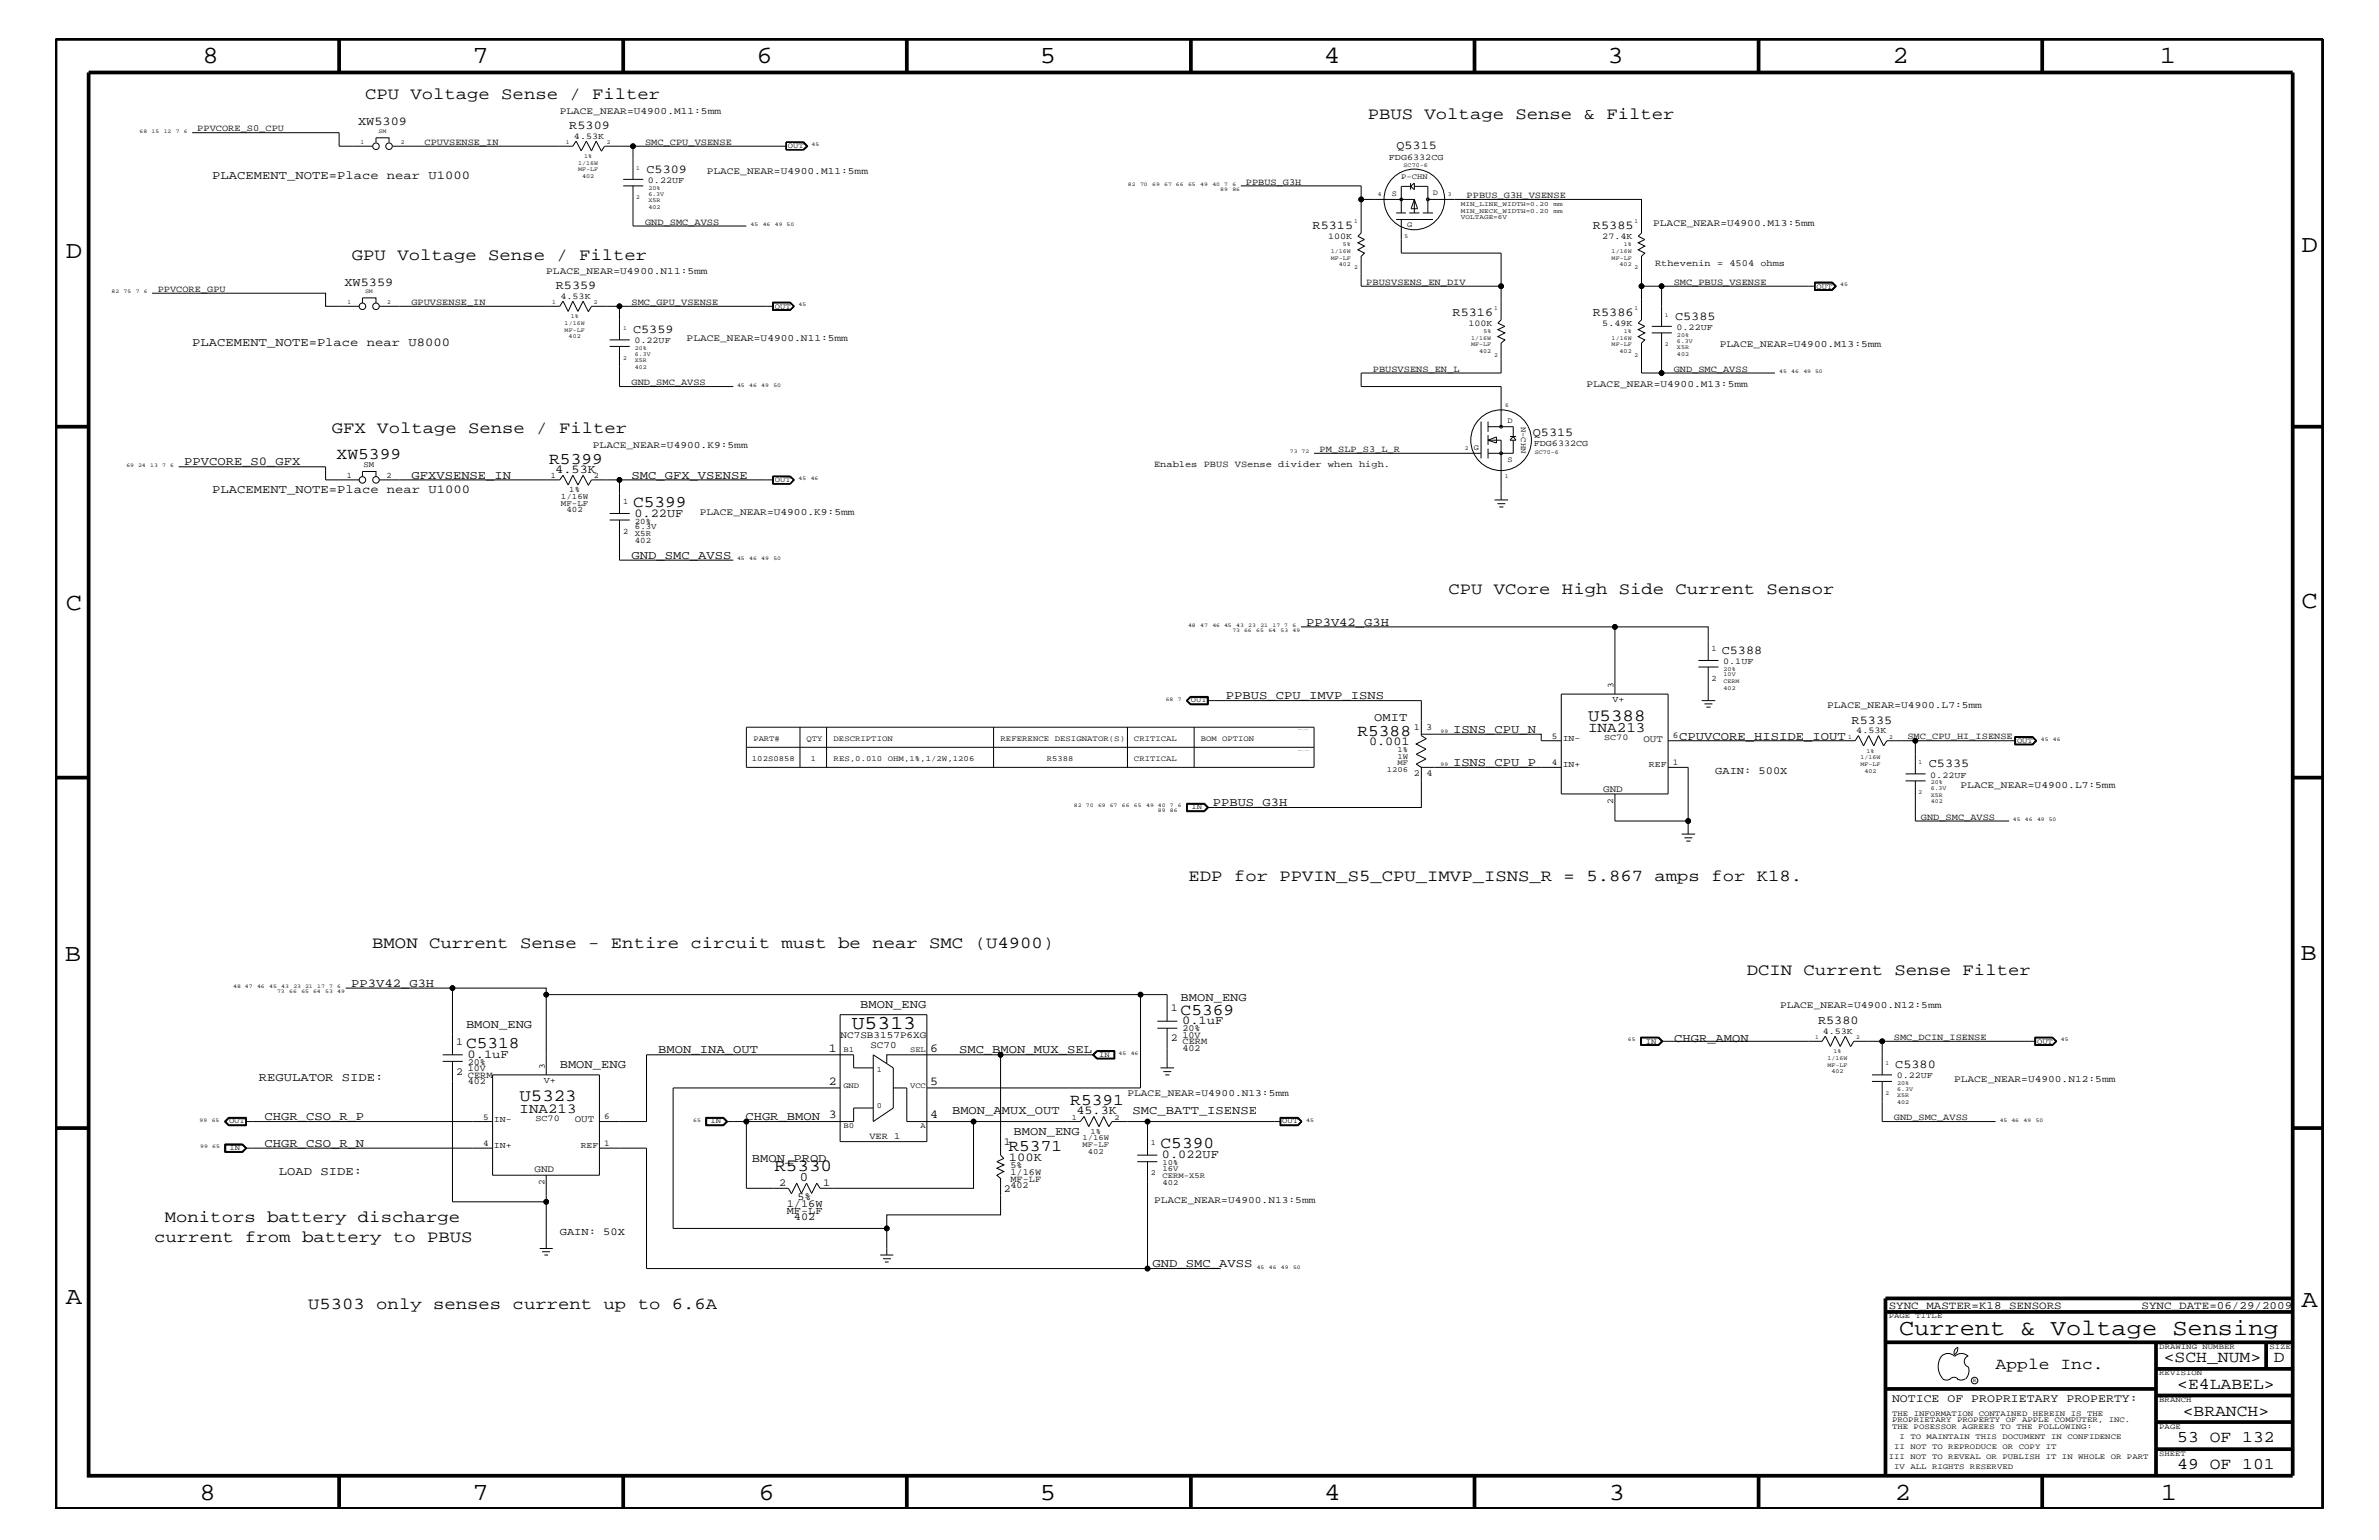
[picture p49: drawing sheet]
<svg xmlns="http://www.w3.org/2000/svg" width="432mm" height="279mm" viewBox="0 0 432 279" stroke-linecap="round" stroke-linejoin="round" font-family="sans-serif">
<defs><g id="words">
<g font-size="4.5">
<text x="36.7" y="11.5">8</text>
<text x="85.8" y="11.5">7</text>
<text x="137.3" y="11.5">6</text>
<text x="188.7" y="11.5">5</text>
<text x="240.3" y="11.5">4</text>
<text x="291.8" y="11.5">3</text>
<text x="343.5" y="11.5">2</text>
<text x="392" y="11.5">1</text>
<text x="11.9" y="46.8">D</text>
<text x="417.7" y="45.7">D</text>
<text x="11.9" y="110.6">C</text>
<text x="417.7" y="110.3">C</text>
<text x="11.8" y="174.3">B</text>
<text x="417.6" y="174.2">B</text>
<text x="11.9" y="236.7">A</text>
<text x="417.7" y="237.1">A</text>
<text x="36.2" y="272.1">8</text>
<text x="85.8" y="272.1">7</text>
<text x="137.7" y="272.1">6</text>
<text x="188.7" y="272.1">5</text>
<text x="240.4" y="272.1">4</text>
<text x="292" y="272.1">3</text>
<text x="343.9" y="272.1">2</text>
<text x="392.2" y="272.1">1</text>
</g>
<text font-size="4.1" x="344.7" y="242.3">Current &amp; Voltage Sensing</text>
<text font-size="3.6" x="154.6" y="186.6">U5313</text>
<g font-size="3.1">
<text x="288.2" y="130.8">U5388</text>
<text x="94.3" y="199.8">U5323</text>
<text x="140.5" y="212.5">R5330</text>
</g>
<g font-size="3">
<text x="66.3" y="18">CPU Voltage Sense / Filter</text>
<text x="248.2" y="21.6">PBUS Voltage Sense &amp; Filter</text>
<text x="63.9" y="47.1">GPU Voltage Sense / Filter</text>
<text x="60.2" y="78.6">GFX Voltage Sense / Filter</text>
<text x="61.1" y="83.3">XW5399</text>
<text x="99.7" y="84.1">R5399</text>
<text x="114.9" y="92">C5399</text>
<text x="262.9" y="107.7">CPU VCore High Side Current Sensor</text>
<text x="246.4" y="133.5">R5388</text>
<text x="215.7" y="159.9">EDP for PPVIN_S5_CPU_IMVP_ISNS_R = 5.867 amps for K18.</text>
<text x="67.6" y="172">BMON Current Sense - Entire circuit must be near SMC (U4900)</text>
<text x="317" y="176.8">DCIN Current Sense Filter</text>
<text x="214.3" y="184.1">C5369</text>
<text x="84.6" y="190.2">C5318</text>
<text x="194.3" y="200.4">R5391</text>
<text x="183" y="208.8">R5371</text>
<text x="210.7" y="208.3">C5390</text>
<text x="29.9" y="221.7">Monitors battery discharge</text>
<text x="28" y="225.3">current from battery to PBUS</text>
<text x="55.9" y="237.4">U5303 only senses current up to 6.6A</text>
<text x="362.2" y="248.4">Apple Inc.</text>
<text x="392.7" y="247.1">&lt;SCH_NUM&gt;</text>
<text x="395.2" y="252">&lt;E4LABEL&gt;</text>
<text x="412.7" y="247.1">D</text>
<text x="396.2" y="256.8">&lt;BRANCH&gt;</text>
<text x="395.2" y="261.6">53 OF 132</text>
<text x="395.2" y="266.6">49 OF 101</text>
</g>
<text font-size="2.6" x="288.2" y="132.8">INA213</text>
<text font-size="2.5" x="94.3" y="201.9">INA213</text>
<text font-size="2.4" x="145.2" y="214.2">0</text>
<g font-size="2.2">
<text x="65" y="22.7">XW5309</text>
<text x="103.3" y="23.5">R5309</text>
<text x="253.4" y="27.1">Q5315</text>
<text x="38.5" y="32.5">PLACEMENT_NOTE=Place near U1000</text>
<text x="117.3" y="31.4">C5309</text>
<text x="238.3" y="41.5">R5315</text>
<text x="289.1" y="41.5">R5385</text>
<text x="62.5" y="51.8">XW5359</text>
<text x="100.9" y="52.5">R5359</text>
<text x="263.7" y="57.3">R5316</text>
<text x="289.1" y="57.3">R5386</text>
<text x="304" y="58">C5385</text>
<text x="34.9" y="62.9">PLACEMENT_NOTE=Place near U8000</text>
<text x="114.9" y="60.4">C5359</text>
<text x="278.2" y="79">Q5315</text>
<text x="33.4" y="84.4">PPVCORE_S0_GFX</text>
<text x="38.5" y="89.5">PLACEMENT_NOTE=Place near U1000</text>
<text x="74.7" y="86.9">GFXVSENSE_IN</text>
<text x="100.8" y="85.8">4.53K</text>
<text x="114.6" y="86.9">SMC_GFX_VSENSE</text>
<text x="115.1" y="93.8">0.22UF</text>
<text x="114.6" y="101.4">GND_SMC_AVSS</text>
<text x="237.1" y="113.6">PP3V42_G3H</text>
<text x="312.5" y="118.6">C5388</text>
<text x="222.5" y="126.9">PPBUS_CPU_IMVP_ISNS</text>
<text x="249.4" y="130.8">OMIT</text>
<text x="336.1" y="131.3">R5335</text>
<text x="248.5" y="135.2">0.001</text>
<text x="263.7" y="133">ISNS_CPU_N</text>
<text x="304.8" y="134.2">CPUVCORE_HISIDE_IOUT</text>
<text x="263.7" y="139">ISNS_CPU_P</text>
<text x="350.1" y="139.2">C5335</text>
<text x="220.1" y="146.2">PPBUS_G3H</text>
<text x="63.8" y="179">PP3V42_G3H</text>
<text x="156.1" y="182.9">BMON_ENG</text>
<text x="214.3" y="181.6">BMON_ENG</text>
<text x="214.5" y="185.9">0.1uF</text>
<text x="330" y="185.9">R5380</text>
<text x="84.6" y="186.5">BMON_ENG</text>
<text x="84.8" y="192">0.1uF</text>
<text x="119.5" y="191.1">BMON_INA_OUT</text>
<text x="150.5" y="190.8">1</text>
<text x="168.8" y="190.8">6</text>
<text x="174.1" y="191.1">SMC_BMON_MUX_SEL</text>
<text x="303.9" y="189">CHGR_AMON</text>
<text x="47" y="196.2">REGULATOR SIDE:</text>
<text x="101.6" y="193.7">BMON_ENG</text>
<text x="150.5" y="196.8">2</text>
<text x="168.8" y="196.8">5</text>
<text x="344" y="193.7">C5380</text>
<text x="48" y="203.2">CHGR_CSO_R_P</text>
<text x="135.3" y="203.2">CHGR_BMON</text>
<text x="150.5" y="202.9">3</text>
<text x="168.8" y="202.9">4</text>
<text x="172.8" y="202">BMON_AMUX_OUT</text>
<text x="195.4" y="202.1">45.3K</text>
<text x="205.6" y="202">SMC_BATT_ISENSE</text>
<text x="48" y="208.1">CHGR_CSO_R_N</text>
<text x="184" y="205.9">BMON_ENG</text>
<text x="50.6" y="213.2">LOAD SIDE:</text>
<text x="136.5" y="210.8">BMON_PROD</text>
<text x="183.1" y="210.7">100K</text>
<text x="210.9" y="210.2">0.022UF</text>
<text x="209.2" y="229.9">GND_SMC_AVSS</text>
</g>
<text font-size="2.1" x="343.4" y="254.4">NOTICE OF PROPRIETARY PROPERTY:</text>
<g font-size="2">
<text x="342.8" y="237.4">SYNC_MASTER=K18_SENSORS</text>
<text x="388.7" y="237.4">SYNC_DATE=06/29/2009</text>
</g>
<g font-size="1.9">
<text x="311.3" y="140.4">GAIN: 500X</text>
<text x="212.5" y="183.5">1</text>
<text x="82.8" y="189.5">1</text>
<text x="212.5" y="188.9">2</text>
<text x="82.8" y="195">2</text>
<text x="182.2" y="207.7">1</text>
<text x="141.4" y="215.3">2</text>
<text x="149.4" y="215.3">1</text>
<text x="142.8" y="220.2">MF-LF</text>
<text x="142.8" y="219">1/16W</text>
<text x="144.1" y="221.4">402</text>
<text x="144.8" y="217.8">5%</text>
<text x="182.2" y="216.2">2</text>
<text x="101.6" y="224.1">GAIN: 50X</text>
</g>
<g font-size="1.8">
<text x="101.6" y="20.7">PLACE_NEAR=U4900.M11:5mm</text>
<text x="128.3" y="31.6">PLACE_NEAR=U4900.M11:5mm</text>
<text x="300.1" y="41.1">PLACE_NEAR=U4900.M13:5mm</text>
<text x="99.1" y="49.7">PLACE_NEAR=U4900.N11:5mm</text>
<text x="124.6" y="61.9">PLACE_NEAR=U4900.N11:5mm</text>
<text x="312.2" y="62.9">PLACE_NEAR=U4900.M13:5mm</text>
<text x="288" y="70.2">PLACE_NEAR=U4900.M13:5mm</text>
<text x="107.6" y="81.3">PLACE_NEAR=U4900.K9:5mm</text>
<text x="127" y="93.4">PLACE_NEAR=U4900.K9:5mm</text>
<text x="331.6" y="128.4">PLACE_NEAR=U4900.L7:5mm</text>
<text x="298.3" y="134.6">OUT</text>
<text x="291" y="143.6">GND</text>
<text x="355.9" y="142.9">PLACE_NEAR=U4900.L7:5mm</text>
<text x="323.1" y="182.9">PLACE_NEAR=U4900.N12:5mm</text>
<text x="152.6" y="188.4">NC7SB3157P6XG</text>
<text x="158" y="190.2">SC70</text>
<text x="354.7" y="196.3">PLACE_NEAR=U4900.N12:5mm</text>
<text x="104.3" y="203.7">OUT</text>
<text x="204.6" y="198.9">PLACE_NEAR=U4900.N13:5mm</text>
<text x="97" y="212.7">GND</text>
<text x="209.5" y="218.3">PLACE_NEAR=U4900.N13:5mm</text>
</g>
<g font-size="1.7">
<text x="35.8" y="23.8">PPVCORE_S0_CPU</text>
<text x="77" y="26.3">CPUVSENSE_IN</text>
<text x="117.1" y="26.3">SMC_CPU_VSENSE</text>
<text x="226.1" y="33.6">PPBUS_G3H</text>
<text x="266.2" y="35.9">PPBUS_G3H_VSENSE</text>
<text x="117.1" y="40.8">GND_SMC_AVSS</text>
<text x="28.6" y="52.9">PPVCORE_GPU</text>
<text x="248" y="51.7">PBUSVSENS_EN_DIV</text>
<text x="300.4" y="48.3">Rthevenin = 4504 ohms</text>
<text x="303.8" y="51.7">SMC_PBUS_VSENSE</text>
<text x="74.7" y="55.3">GPUVSENSE_IN</text>
<text x="114.6" y="55.3">SMC_GPU_VSENSE</text>
<text x="114.6" y="69.9">GND_SMC_AVSS</text>
<text x="249.2" y="67.5">PBUSVSENS_EN_L</text>
<text x="303.8" y="67.5">GND_SMC_AVSS</text>
<text x="239.5" y="82">PM_SLP_S3_L_R</text>
<text x="209.5" y="84.7">Enables PBUS VSense divider when high.</text>
<text x="256.6" y="132.4">1</text>
<text x="258.8" y="132.4">3</text>
<text x="346.2" y="134.1">SMC_CPU_HI_ISENSE</text>
<text x="256.6" y="140.8">2</text>
<text x="258.9" y="140.8">4</text>
<text x="348.7" y="148.7">GND_SMC_AVSS</text>
<text x="214.6" y="189.4">CERM</text>
<text x="214.6" y="187.1">20%</text>
<text x="214.6" y="190.6">402</text>
<text x="214.6" y="188.2">10V</text>
<text x="343.7" y="188.7">SMC_DCIN_ISENSE</text>
<text x="84.9" y="193.2">20%</text>
<text x="84.9" y="194.3">10V</text>
<text x="84.9" y="196.7">402</text>
<text x="84.9" y="195.5">CERM</text>
<text x="343.7" y="203.2">GND_SMC_AVSS</text>
<text x="157.8" y="206.6">VER 1</text>
<text x="183.4" y="211.9">5%</text>
<text x="183.4" y="215.6">402</text>
<text x="183.4" y="213.2">1/16W</text>
<text x="183.4" y="214.4">MF-LF</text>
</g>
<g font-size="1.6">
<text x="104.2" y="25.2">4.53K</text>
<text x="252.1" y="29">FDG6332CG</text>
<text x="117.6" y="33.1">0.22UF</text>
<text x="241" y="43.4">100K</text>
<text x="290.8" y="43.4">27.4K</text>
<text x="101.7" y="54.2">4.53K</text>
<text x="266.5" y="59.1">100K</text>
<text x="290.8" y="59.1">5.49K</text>
<text x="304.3" y="59.8">0.22UF</text>
<text x="115.1" y="62.3">0.22UF</text>
<text x="278.4" y="81">FDG6332CG</text>
<text x="292.9" y="124.9" transform="rotate(-90 292.9 124.9)">3</text>
<text x="312.8" y="120.4">0.1UF</text>
<text x="292.7" y="127.4">V+</text>
<text x="281.7" y="134.1">5</text>
<text x="283.6" y="134.4">IN-</text>
<text x="291.2" y="134.2">SC70</text>
<text x="303.6" y="133.9">6</text>
<text x="336.9" y="133">4.53K</text>
<text x="281.7" y="138.9">4</text>
<text x="283.6" y="139.2">IN+</text>
<text x="299.3" y="139.2">REF</text>
<text x="303.6" y="138.9">1</text>
<text x="350.4" y="141.1">0.22UF</text>
<text x="292.8" y="145.9" transform="rotate(-90 292.8 145.9)">2</text>
<text x="330.8" y="187.6">4.53K</text>
<text x="98.7" y="196.5">V+</text>
<text x="98.9" y="194" transform="rotate(-90 98.9 194)">3</text>
<text x="344.3" y="195.6">0.22UF</text>
<text x="87.7" y="203.1">5</text>
<text x="89.7" y="203.5">IN-</text>
<text x="97.2" y="203.4">SC70</text>
<text x="109.6" y="203">6</text>
<text x="87.7" y="208">4</text>
<text x="89.7" y="208.3">IN+</text>
<text x="105.4" y="208.3">REF</text>
<text x="109.6" y="208">1</text>
<text x="98.8" y="215.1" transform="rotate(-90 98.8 215.1)">2</text>
</g>
<g font-size="1.5">
<text x="62.9" y="86.7">1</text>
<text x="66" y="84.7">SM</text>
<text x="70.1" y="86.7">2</text>
<text x="100" y="86.7">1</text>
<text x="103.3" y="89.3">1%</text>
<text x="107.8" y="86.7">2</text>
<text x="101.8" y="91.7">MF-LF</text>
<text x="101.8" y="90.5">1/16W</text>
<text x="102.8" y="92.9">402</text>
<text x="113.1" y="91.4">1</text>
<text x="115.2" y="95">20%</text>
<text x="113.1" y="96.8">2</text>
<text x="115.2" y="97.3">X5R</text>
<text x="115.2" y="96">6.3V</text>
<text x="115.2" y="98.5">402</text>
<text x="310.6" y="118.1">1</text>
<text x="310.6" y="123.5">2</text>
</g>
<g font-size="1.4">
<text x="143" y="26.9">OUT</text>
<text x="252.6" y="35.6">S</text>
<text x="254.3" y="32.5">P-CHN</text>
<text x="260.1" y="35.3">D</text>
<text x="255.4" y="41.2">G</text>
<text x="329.7" y="52.4">OUT</text>
<text x="140.6" y="56">OUT</text>
<text x="273.6" y="76.8">D</text>
<text x="276.1" y="77.4" transform="rotate(90 276.1 77.4)">N-CHN</text>
<text x="267.5" y="81.6">G</text>
<text x="273.6" y="83.8">S</text>
<text x="140.6" y="87.5">OUT</text>
<text x="216.2" y="127.5">OUT</text>
<text x="136.7" y="134.4">PART#</text>
<text x="146.4" y="134.4">QTY</text>
<text x="151.3" y="134.4">DESCRIPTION</text>
<text x="181.6" y="134.4">REFERENCE DESIGNATOR(S)</text>
<text x="205.8" y="134.4">CRITICAL</text>
<text x="217.9" y="134.4">BOM OPTION</text>
<text x="253.7" y="137.7">1W</text>
<text x="253.7" y="136.4">1%</text>
<text x="366.1" y="134.7">OUT</text>
<text x="136.5" y="138">102S0858</text>
<text x="147.2" y="138">1</text>
<text x="151.3" y="138">RES,0.010 OHM,1%,1/2W,1206</text>
<text x="190" y="138">R5388</text>
<text x="205.8" y="138">CRITICAL</text>
<text x="251.7" y="140.1">1206</text>
<text x="253.7" y="138.9">MF</text>
<text x="216.2" y="146.8">IN</text>
<text x="153.1" y="190.8">B1</text>
<text x="165.2" y="190.8">SEL</text>
<text x="199.5" y="191.7">IN</text>
<text x="298.7" y="189.3">IN</text>
<text x="369.7" y="189.3">OUT</text>
<text x="153.1" y="197.4">GND</text>
<text x="159.2" y="194.4">1</text>
<text x="165.2" y="197.4">VCC</text>
<text x="41.6" y="203.8">OUT</text>
<text x="128.9" y="203.8">IN</text>
<text x="159.2" y="201">0</text>
<text x="194.6" y="203.1">1</text>
<text x="202.3" y="203.1">2</text>
<text x="232.7" y="203.8">OUT</text>
<text x="41.7" y="208.7">IN</text>
<text x="153.1" y="204.7">B0</text>
<text x="167" y="204.7">A</text>
<text x="196.5" y="208.1">MF-LF</text>
<text x="196.5" y="206.9">1/16W</text>
<text x="197.4" y="209.3">402</text>
<text x="197.9" y="205.7">1%</text>
<text x="208.9" y="207.7">1</text>
<text x="208.9" y="213.2">2</text>
<text x="211" y="214.9">402</text>
<text x="211" y="212.5">16V</text>
<text x="211" y="213.6">CERM-X5R</text>
<text x="211" y="211.4">10%</text>
<text x="342.8" y="239.2">PAGE TITLE</text>
<text x="391.9" y="244.7">DRAWING NUMBER</text>
<text x="411.9" y="244.7">SIZE</text>
<text x="391.9" y="249.5">REVISION</text>
<text x="343.4" y="256.8">THE INFORMATION CONTAINED HEREIN IS THE</text>
<text x="391.9" y="254.4">BRANCH</text>
<text x="343.4" y="259.3">THE POSESSOR AGREES TO THE FOLLOWING:</text>
<text x="343.4" y="258">PROPRIETARY PROPERTY OF APPLE COMPUTER, INC.</text>
<text x="343.8" y="262.9">II NOT TO REPRODUCE OR COPY IT</text>
<text x="344.8" y="261.1">I TO MAINTAIN THIS DOCUMENT IN CONFIDENCE</text>
<text x="391.9" y="259.3">PAGE</text>
<text x="342.8" y="264.7">III NOT TO REVEAL OR PUBLISH IT IN WHOLE OR PART</text>
<text x="343.8" y="266.6">IV ALL RIGHTS RESERVED</text>
<text x="391.9" y="264.1">SHEET</text>
</g>
<g font-size="1.2">
<text x="265.2" y="38.6">MIN_NECK_WIDTH=0.20</text>
<text x="265.2" y="37.4">MIN_LINE_WIDTH=0.20</text>
<text x="265.2" y="39.8">VOLTAGE=6V</text>
<text x="282" y="38.6">mm</text>
<text x="282" y="37.4">mm</text>
</g>
<g font-size="1.1">
<text x="65.4" y="26.1">1</text>
<text x="68.7" y="24.1">SM</text>
<text x="72.7" y="26.1">2</text>
<text x="102.7" y="26.1">1</text>
<text x="104.9" y="29.9">1/16W</text>
<text x="106" y="28.6">1%</text>
<text x="110.2" y="26.1">2</text>
<text x="104.9" y="31.1">MF-LF</text>
<text x="105.7" y="32.3">402</text>
<text x="115.5" y="30.8">1</text>
<text x="117.7" y="35.5">6.3V</text>
<text x="117.7" y="34.4">20%</text>
<text x="250.1" y="35.6">4</text>
<text x="254.8" y="30.3">SC70-6</text>
<text x="262.8" y="35.6">3</text>
<text x="115.5" y="36.2">2</text>
<text x="117.7" y="36.7">X5R</text>
<text x="117.7" y="37.9">402</text>
<text x="245.8" y="40.4">1</text>
<text x="296.7" y="40.4">1</text>
<text x="241.6" y="45.9">1/16W</text>
<text x="241.6" y="47.1">MF-LF</text>
<text x="243.8" y="44.6">5%</text>
<text x="254.9" y="43.1">5</text>
<text x="292.5" y="45.9">1/16W</text>
<text x="292.5" y="47.1">MF-LF</text>
<text x="294.7" y="44.6">1%</text>
<text x="66.3" y="53.2">SM</text>
<text x="243" y="48.3">402</text>
<text x="245.8" y="48.9">2</text>
<text x="294" y="48.3">402</text>
<text x="296.7" y="48.9">2</text>
<text x="63.1" y="55.2">1</text>
<text x="70.3" y="55.2">2</text>
<text x="100.2" y="55.2">1</text>
<text x="102.5" y="59">1/16W</text>
<text x="103.6" y="57.8">1%</text>
<text x="107.8" y="55.2">2</text>
<text x="113.1" y="59.8">1</text>
<text x="271.2" y="56.2">1</text>
<text x="296.7" y="56.2">1</text>
<text x="302.2" y="57.4">1</text>
<text x="102.5" y="60.2">MF-LF</text>
<text x="103.2" y="61.4">402</text>
<text x="113.1" y="65.3">2</text>
<text x="115.2" y="63.4">20%</text>
<text x="115.2" y="65.7">X5R</text>
<text x="115.2" y="64.5">6.3V</text>
<text x="267" y="62.9">MF-LF</text>
<text x="267" y="61.7">1/16W</text>
<text x="268.5" y="64">402</text>
<text x="269.2" y="60.4">5%</text>
<text x="271.2" y="64.7">2</text>
<text x="292.5" y="62.9">MF-LF</text>
<text x="292.5" y="61.7">1/16W</text>
<text x="294" y="64">402</text>
<text x="294.7" y="60.4">1%</text>
<text x="296.7" y="64.7">2</text>
<text x="302.2" y="62.9">2</text>
<text x="304.4" y="62.2">6.3V</text>
<text x="304.4" y="61.1">20%</text>
<text x="304.4" y="63.4">X5R</text>
<text x="304.4" y="64.5">402</text>
<text x="115.2" y="67">402</text>
<text x="273.2" y="73.9">6</text>
<text x="265.9" y="81.6">2</text>
<text x="278.6" y="82.4">SC70-6</text>
<text x="273.1" y="86.7">1</text>
<text x="312.8" y="124">CERM</text>
<text x="312.8" y="125.2">402</text>
<text x="312.8" y="121.7">20%</text>
<text x="312.8" y="122.7">10V</text>
<text x="335.4" y="134.1">1</text>
<text x="337.7" y="137.8">1/16W</text>
<text x="338.8" y="136.6">1%</text>
<text x="342.9" y="134.1">2</text>
<text x="337.7" y="139">MF-LF</text>
<text x="338.4" y="140.2">402</text>
<text x="348.2" y="138.6">1</text>
<text x="350.4" y="142.3">20%</text>
<text x="350.4" y="143.4">6.3V</text>
<text x="348.2" y="144">2</text>
<text x="350.4" y="145.7">402</text>
<text x="350.4" y="144.6">X5R</text>
<text x="329.4" y="188.6">1</text>
<text x="332.8" y="191.1">1%</text>
<text x="336.9" y="188.6">2</text>
<text x="331.7" y="193.6">MF-LF</text>
<text x="331.7" y="192.3">1/16W</text>
<text x="332.4" y="194.8">402</text>
<text x="342.2" y="193.2">1</text>
<text x="344.3" y="197.9">6.3V</text>
<text x="344.3" y="196.8">20%</text>
<text x="342.2" y="198.7">2</text>
<text x="344.3" y="200.3">402</text>
<text x="344.3" y="199.1">X5R</text>
</g>
<g font-size="1">
<text x="25.3" y="24.1">68</text>
<text x="27.5" y="24.1">15</text>
<text x="29.7" y="24.1">12</text>
<text x="31.9" y="24.1">7</text>
<text x="33.4" y="24.1">6</text>
<text x="147.3" y="26.5">45</text>
<text x="204.7" y="33.7">82</text>
<text x="206.9" y="33.7">70</text>
<text x="209.1" y="33.7">69</text>
<text x="211.3" y="33.7">67 66</text>
<text x="215.6" y="33.7">65</text>
<text x="217.8" y="33.7">49</text>
<text x="220" y="33.7">40 7</text>
<text x="221.5" y="34.7">89</text>
<text x="223.7" y="33.7">6</text>
<text x="223.7" y="34.7">86</text>
<text x="136.2" y="41">45</text>
<text x="138.4" y="41">46</text>
<text x="140.6" y="41">49 50</text>
<text x="20.2" y="53.2">82</text>
<text x="22.4" y="53.2">75</text>
<text x="24.6" y="53.2">7</text>
<text x="26.1" y="53.2">6</text>
<text x="334" y="51.9">45</text>
<text x="144.9" y="55.6">45</text>
<text x="133.8" y="70.1">45</text>
<text x="136" y="70.1">46</text>
<text x="138.2" y="70.1">49</text>
<text x="140.4" y="70.1">50</text>
<text x="322.9" y="67.7">45</text>
<text x="325.1" y="67.7">46</text>
<text x="327.3" y="67.7">49 50</text>
<text x="234.1" y="82.2">73 72</text>
<text x="22.9" y="84.7">69 24</text>
<text x="27.3" y="84.7">13</text>
<text x="29.5" y="84.7">7</text>
<text x="30.9" y="84.7">6</text>
<text x="144.9" y="87.1">45</text>
<text x="147.2" y="87.1">46</text>
<text x="133.8" y="101.6">45</text>
<text x="136" y="101.6">46</text>
<text x="138.2" y="101.6">49</text>
<text x="140.4" y="101.6">50</text>
<text x="215.6" y="113.7">48</text>
<text x="217.8" y="113.7">47</text>
<text x="220" y="113.7">46 45</text>
<text x="224.4" y="113.7">43</text>
<text x="226.6" y="113.7">23</text>
<text x="228.8" y="113.7">21</text>
<text x="231" y="113.7">17 7</text>
<text x="234.6" y="113.7">6</text>
<text x="223.7" y="114.7">73 66</text>
<text x="228" y="114.7">65</text>
<text x="230.2" y="114.7">64</text>
<text x="232.4" y="114.7">53</text>
<text x="234.6" y="114.7">49</text>
<text x="211.6" y="127.1">68</text>
<text x="213.8" y="127.1">7</text>
<text x="261.5" y="133">99</text>
<text x="370.4" y="134.4">45</text>
<text x="372.6" y="134.4">46</text>
<text x="261.5" y="139">99</text>
<text x="194.9" y="146.5">82</text>
<text x="197.1" y="146.5">70</text>
<text x="199.3" y="146.5">69 67</text>
<text x="203.6" y="146.5">66</text>
<text x="205.8" y="146.5">65</text>
<text x="208" y="146.5">49 40</text>
<text x="210.1" y="147.3">89</text>
<text x="212.3" y="146.5">7</text>
<text x="212.3" y="147.3">86</text>
<text x="213.8" y="146.5">6</text>
<text x="365.3" y="149">45</text>
<text x="367.5" y="149">46</text>
<text x="369.7" y="149">49 50</text>
<text x="42.3" y="179.3">48 47</text>
<text x="46.7" y="179.3">46</text>
<text x="48.9" y="179.3">45</text>
<text x="51.1" y="179.3">43</text>
<text x="53.3" y="179.3">23 21</text>
<text x="57.6" y="179.3">17</text>
<text x="59.8" y="179.3">7</text>
<text x="61.2" y="179.3">6</text>
<text x="50.3" y="180.1">73</text>
<text x="52.5" y="180.1">66</text>
<text x="54.7" y="180.1">65 64</text>
<text x="59" y="180.1">53</text>
<text x="61.2" y="180.1">49</text>
<text x="203" y="191.4">45</text>
<text x="205.2" y="191.4">46</text>
<text x="295.5" y="188.9">65</text>
<text x="374.1" y="188.9">45</text>
<text x="36.2" y="203.5">99</text>
<text x="38.4" y="203.5">65</text>
<text x="125.8" y="203.5">65</text>
<text x="237.1" y="203.5">45</text>
<text x="363" y="203.5">45 46</text>
<text x="367.3" y="203.5">49</text>
<text x="369.5" y="203.5">50</text>
<text x="36.3" y="208.3">99</text>
<text x="38.5" y="208.3">65</text>
<text x="228.1" y="230.2">45</text>
<text x="230.3" y="230.2">46</text>
<text x="232.5" y="230.2">49</text>
<text x="234.7" y="230.2">50</text>
<text x="358.1" y="250.7">R</text>
</g>
</g></defs>
<g fill="none" stroke="#000" stroke-width=".18">
<path d="M34.9 24.1h26.7v2.4h6M68.2 25.9v-.9h2.4v.9M71.3 26.5h32.7l.6-.9 .9 1.8 .9-1.8 1 1.8 .8-1.8 .9 1.8M113.1 33.7h3.7M113.1 32.5h3.7M114.9 26.5v6M114.9 33.7v7.3h20.6M142.7 26.5h-33l-.6 1M145.8 25.9h-3.1v1.2h3.1M145.8 25.9l.7 .6-.7 .6M145.8 25.9l.6 .6-.6 .6M145.9 25.8h-3.2v1.4h3.2"/>
<path d="M145.9 25.8l.7 .7-.7 .7M225.2 33.7h21.9v8.6l-.6 .6 1.2 .6-1.2 .6 1.2 .5-1.2 .7 1.2 .6-.6 .6v5.4h25.4M247.1 36.2h9.6l.6 1.7h-1.2l.6-1.7v2.4M253.4 38.6h1.8M253.4 39.8h6.7M254.3 39.8v6.1h18.2v12.1l-.6 .6 1.2 .6-1.2 .6 1.2 .6-1.2 .7 1.2 .6-.6 .6v5.4h-25.4v2.4h25.4v7.3M255.8 38.6h1.8M256 33.8l.7-.6v1.2zM256 33.2v1.2M256 33.8h-1.7v4.8M256.7 33.8h2.5v4.8M258.2 38.6h1.9"/>
<path d="M259.2 36.2h38.7v6.1l-.6 .6 1.2 .6-1.2 .6 1.2 .5-1.2 .7 1.2 .6-.6 .6v11.5l-.6 .6 1.2 .6-1.2 .6 1.2 .6-1.2 .7 1.2 .6-.6 .6v5.4h24.3M27.6 53.2h31.5v2.4h6.1M65.8 55v-1h2.4v1M68.8 55.6h32.8l.6-1 .9 1.9 .9-1.9 .9 1.9 .9-1.9 1 1.9M112.4 55.6v6.1M140.2 54.8h3.2l.8 .8-.8 .7h-3.2zM140.4 55h3l.6 .6-.6 .6h-3zM140.4 55.6h-33l-.6 1M144.1 55.6l-.7-.7h-3.1v1.4M144.1 55.6l-.7 .6h-3.1M144.1 55.6l-.7 .7M297.9 51.9h3.7"/>
<path d="M299.8 59.2h3.6M329.4 51.2h3.2l.7 .7-.7 .8h-3.2zM329.4 51.3h3.2l.6 .6-.6 .8M329.4 51.9h-27.8v7.3M329.4 51.3h3.1l.7 .6-.7 .7h-3.1zM332.5 51.3l.6 .6-.6 .6h-3.1M110.7 62.9h3.6M110.7 61.7h3.6M112.4 62.9v7.2h20.7M268.8 76.5v6.7M270.1 79.9h2.4v10.8M270.1 76.5v1.8"/>
<path d="M270.1 78.9v1.8M270.1 77.4h4.6v1.7M270.1 79.9l1.5-.6v1.1zM274.1 79.2h1.1M274.7 79.2l.5 .7h-1.1zM274.7 79.9v2.3h-4.6M299.8 60.4h3.6M301.6 60.4v7.3M32.4 84.7h26.7v2.4h6.1M65.8 86.5v-1h2.4v1M68.8 87.1h32.8l.6-.9 .9 1.8 .9-1.8 .9 1.8 .9-1.8 1 1.8M110.7 94.3h3.6"/>
<path d="M110.7 93.2h3.6M112.4 87.1v6.1M112.4 94.3v7.3h20.7M140.3 87.7h3.1M140.3 86.4v1.4M140.3 86.5h3.1M140.4 87.1h-33l-.6 1M140.4 86.5v1.2M143.4 86.4h-3.2v1.4h3.2M143.4 86.4l.8 .7-.8 .7M143.4 86.4l.7 .7M143.4 86.5l.7 .6"/>
<path d="M143.4 86.5l.6 .6-.6 .6M144.1 87.1l-.7 .7M144.1 87.1l-.7 .6M238.5 82.2h30.3M270.1 81.4v1.8M271.3 90.7h2.4M271.8 91.4h1.4M272.1 92h.8M236.1 113.7h57M308.3 119.8h3.6M310 119.8v-6.1h-16.9v12.2M135.5 131.9h103v7.3h-103z"/>
<path d="M135.5 135.6h103M145.2 131.9v7.3M150 131.9v7.3M180.3 131.9v7.3M204.6 131.9v7.3M215.5 127.1l.7-.6h2.9v1.2h-2.9zM216.1 126.4h3.2v1.5h-3.2l-.8-.8zM216.1 127.8h3.2M216.1 126.4h3.2M216.1 126.4l-.7 .7 .7 .7M216.1 126.4l-.6 .7 .6 .7M216.7 131.9v7.3"/>
<path d="M219.1 127.1h38.9v6.4l.9 .6M219.2 126.4v1.4M258 133.2h21.7v1.2h3.7M258.8 134.1l-1.8 .9 1.8 .9-1.8 .9 1.8 .9-1.8 .9 1 .6M283.4 139.2h-25.4v7.3h-38.9M283.4 125.9h19.4v18.1h-19.4zM302.8 134.4h33.9l.6-.9 .9 1.8 1-1.8 .9 1.8 .9-1.8 .9 1.8 .6-.9h23.3M302.8 139.2h3.6v12.1M308.3 121h3.6M308.9 127.1h2.4M309.4 127.7h1.4M309.7 128.3h.8"/>
<path d="M310 121v6.1M347.6 134.4v6M365.7 133.6h3.3l.7 .8-.7 .8h-3.3zM365.8 133.8h3.1l.6 .6-.6 .6h-3.1zM368.9 133.7h-3.1v1.4h3.1M368.9 133.7l.8 .7M368.9 133.7l.7 .7-.7 .7M369.7 134.4l-.8 .7M215.4 145.7h3.2l.8 .8-.8 .8h-3.2zM215.4 147.2h3.2M215.4 145.8h3.2M215.5 145.8v1.4"/>
<path d="M215.5 145.9h3l.6 .6M218.6 145.8l.6 .7-.6 .7M218.6 145.8l.7 .7-.7 .7M219.1 146.5l-.6 .6h-3M293.1 144v5h13.3M305.2 151.3h2.5M305.7 152h1.5M306.1 152.6h.7M345.9 141.7h3.6M345.9 140.4h3.6M347.6 141.7v7.3h17.1M62.7 179.3h19.4"/>
<path d="M80.3 191.4h3.7M80.3 192.6h3.7M82.1 191.4v-12.1h17v15.7M82.1 192.6v25.4h17M89.4 195h19.4v18.2h-19.4zM99.1 180.5h112.7v4.8M152.5 184.1h15.7v23h-15.7zM158.5 193.7h-3.6v-2.3h-37.6v12.1h-8.5M158.5 191.4l3.6 2.3v7.3l-3.6 2.5zM162.1 197.4h2.5v6.1h12.1M181.6 191.4h-20.6v1.5M198.5 191.4h-16.9v18.2l.6 .6-1.3 .6 1.3 .6-1.3 .5 1.3 .6-1.3 .7 .7 .6v6.6h-20.6v2.5h-38.8v-25.5h30.3"/>
<path d="M199.1 190.6h3.3v1.5h-3.3l-.8-.7zM199.1 190.8h3.1v1.2h-3.1l-.6-.6zM199.1 190.7l-.6 .7 .6 .7M199.1 190.7l-.7 .7 .7 .7M199.1 190.7h3.2v1.4h-3.2M207 180.5v16.9h-38.8M210.1 186.5h3.6M210.1 185.3h3.6M210.7 193.7h2.4M211.2 194.4h1.4M211.5 195h.8M211.8 186.5v7.2"/>
<path d="M297.8 188.2h3.3l.7 .7-.7 .8h-3.3zM297.9 188.3h3.1l.6 .6-.6 .6h-3.1zM301 188.2l.7 .7-.7 .7h-3.1M301 188.2h-3.1v1.5M301 188.2l.8 .7-.8 .8M301.6 188.9h29.1l.6-.9 .9 1.9 .9-1.9 .9 1.9 .9-1.9 1 1.9M339.8 195h3.6M339.8 196.2h3.6M341.6 196.2v7.3h20.6M341.6 188.9h-5.1l-.6 1M369.3 188.2h3.2l.8 .7-.8 .8h-3.2zM369.5 188.9h-27.9v6.1"/>
<path d="M369.5 188.3h3l.6 .6-.6 .6h-3zM372.5 188.2l.7 .7-.7 .7h-3.1M372.5 188.2h-3.1v1.5M372.5 188.2l.8 .7M40.8 207.5h3.2l.8 .8-.8 .8h-3.2zM40.8 207.6h3.2l.7 .7-.7 .8M40.9 207.7h3.1l.6 .6-.6 .7h-3.1zM41 207.7v1.2h2.9l.7-.6M41.5 204.2h3.2M41.5 202.7h3.2v1.5h-3.2l-.8-.7zM41.5 202.8h3.2M41.5 202.8l-.7 .7 .7 .7"/>
<path d="M41.5 202.8l-.6 .7 .6 .7M43.9 207.7l.7 .6M44.6 202.9h-3l-.6 .6 .6 .6h3M44.6 203.5h44.8M44.6 202.8v1.4M44.6 208.3h44.8M99.1 213.2v13.3M108.8 208.3h8.5v21.9h104.3M128.1 204.2h3.2M128.1 202.7h3.2l.8 .8-.8 .7h-3.2zM128.1 202.8h3.2M128.2 202.8v1.4"/>
<path d="M128.3 202.9h2.9l.6 .6-.6 .6h-2.9zM131.3 202.8l.6 .7-.6 .7M131.3 202.8l.7 .7-.7 .7M131.8 203.5h3.7M158.5 201h-3.6v2.5h-19.4v12.1h7.6l.6 1M206.4 210.8h3.7M206.4 209.6h3.7M208.3 203.5h-6.5l-.5 .9-1-1.8-.8 1.8-1-1.8-.9 1.8-.8-1.8-.7 .9h-19.4v12.1h-27.9l-.5-.9-1 1.8-.9-1.8-.9 1.8-.9-1.8-.9 1.8M208.3 210.8v19.4M232.3 202.7h3.3l.7 .8-.7 .7h-3.3zM232.5 203.5h-24.2v6.1M232.5 202.9h3l.6 .6-.6 .6h-3z"/>
<path d="M235.5 202.8h-3.1v1.4h3.1M235.5 202.8l.8 .7M235.5 202.8l.7 .7-.7 .7M236.3 203.5l-.8 .7M98 226.5h2.3M98.4 227.1h1.4M98.8 227.7h.7M159.8 227.7h2.3M160.3 228.4h1.4M160.6 229h.7M161 222.9v4.8M352.3 246.1a1.69 1.69 0 0 1 2.5 0 1.72 1.72 0 0 1 2.4 0"/>
<path d="M352.4 246a3.2 3.2 0 0 0 .4 4.3l.8 .1 .4-.2M354 250.2l.7-.3 .7 .3M355.2 250.2l.7 .2 .7-.2M355.3 244.4v.3a1.18 1.18 0 0 1-.6 1.1M355.4 244.4a.99 .99 0 0 0-.6 1.4M357.2 246a1.04 1.04 0 0 0-.7 1 1.04 1.04 0 0 0 .7 1M357.3 248l.1 .7a2.11 2.11 0 0 1-.6 1.5"/>
<circle cx="68.2" cy="26.5" r=".59"/>
<circle cx="70.6" cy="26.5" r=".59"/>
<circle cx="114.9" cy="26.5" r=".42"/>
<circle cx="247.1" cy="36.2" r=".42"/>
<circle cx="254.3" cy="36.2" r=".25"/>
<circle cx="256.7" cy="36.2" r="5.5"/>
<circle cx="259.2" cy="36.2" r=".25"/>
<circle cx="65.8" cy="55.6" r=".59"/>
<circle cx="68.2" cy="55.6" r=".59"/>
<circle cx="112.4" cy="55.6" r=".42"/>
<circle cx="272.5" cy="51.9" r=".42"/>
<circle cx="297.9" cy="51.9" r=".42"/>
<circle cx="301.6" cy="51.9" r=".42"/>
<circle cx="272.5" cy="79.9" r="5.5"/>
<circle cx="272.5" cy="77.4" r=".25"/>
<circle cx="301.6" cy="67.7" r=".42"/>
<circle cx="65.8" cy="87.1" r=".59"/>
<circle cx="68.2" cy="87.1" r=".59"/>
<circle cx="112.4" cy="87.1" r=".42"/>
<circle cx="272.5" cy="82.2" r=".25"/>
<circle cx="293.1" cy="113.7" r=".42"/>
<circle cx="347.6" cy="134.4" r=".42"/>
<circle cx="306.4" cy="149" r=".42"/>
<circle cx="82.1" cy="179.3" r=".42"/>
<circle cx="99.1" cy="180.5" r=".42"/>
<circle cx="181.6" cy="191.4" r=".42"/>
<circle cx="207" cy="180.5" r=".42"/>
<circle cx="341.6" cy="188.9" r=".42"/>
<circle cx="99.1" cy="218" r=".42"/>
<circle cx="135.5" cy="203.5" r=".42"/>
<circle cx="176.7" cy="203.5" r=".42"/>
<circle cx="208.3" cy="203.5" r=".42"/>
<circle cx="161" cy="222.9" r=".42"/>
<circle cx="208.3" cy="230.2" r=".42"/>
<circle cx="358.4" cy="250.5" r=".59"/>
</g>
<g fill="none" stroke="#000" stroke-width=".68" stroke-linecap="butt">
<path d="M10.1 7.1h411.5v266.7h-411.5zM16.1 13.2h400v254.5h-400zM61.6 7.1v6.1M113.1 7.1v6.1M164.6 7.1v6.1M216.2 7.1v6.1M267.6 7.1v6.1M319.2 7.1v6.1M370.7 7.1v6.1M10.1 77.4h6M416.1 77.4h5.5M10.1 141.1h6"/>
<path d="M416.1 141.1h5.5M10.1 204.7h6M416.1 204.7h5.5M342.2 238h73.9M416.1 235.6h-73.9v32.1M342.2 243.5h73.9M342.2 252h49.1M391.3 243.5v24.2M391.3 258h24.8M391.3 253.2h24.8M391.3 248.4h24.8M411.3 243.5v4.9"/>
<path d="M61.6 267.7v6.1M113.1 267.7v6.1M164.6 267.7v6.1M216.2 268v5.8M267.6 267.7v6.1M319.2 267.7v6.1M370.7 267.7v6.1M391.3 262.9h24.8"/>
</g>
<g fill="#000">
<circle cx="114.9" cy="26.5" r=".42"/>
<circle cx="247.1" cy="36.2" r=".42"/>
<circle cx="112.4" cy="55.6" r=".42"/>
<circle cx="272.5" cy="51.9" r=".42"/>
<circle cx="297.9" cy="51.9" r=".42"/>
<circle cx="301.6" cy="51.9" r=".42"/>
<circle cx="301.6" cy="67.7" r=".42"/>
<circle cx="112.4" cy="87.1" r=".42"/>
<circle cx="293.1" cy="113.7" r=".42"/>
<circle cx="347.6" cy="134.4" r=".42"/>
<circle cx="306.4" cy="149" r=".42"/>
<circle cx="82.1" cy="179.3" r=".42"/>
<circle cx="99.1" cy="180.5" r=".42"/>
<circle cx="181.6" cy="191.4" r=".42"/>
<circle cx="207" cy="180.5" r=".42"/>
<circle cx="341.6" cy="188.9" r=".42"/>
<circle cx="99.1" cy="218" r=".42"/>
<circle cx="135.5" cy="203.5" r=".42"/>
<circle cx="176.7" cy="203.5" r=".42"/>
<circle cx="208.3" cy="203.5" r=".42"/>
<circle cx="161" cy="222.9" r=".42"/>
<circle cx="208.3" cy="230.2" r=".42"/>
</g>
<use href="#words"/>
</svg>
